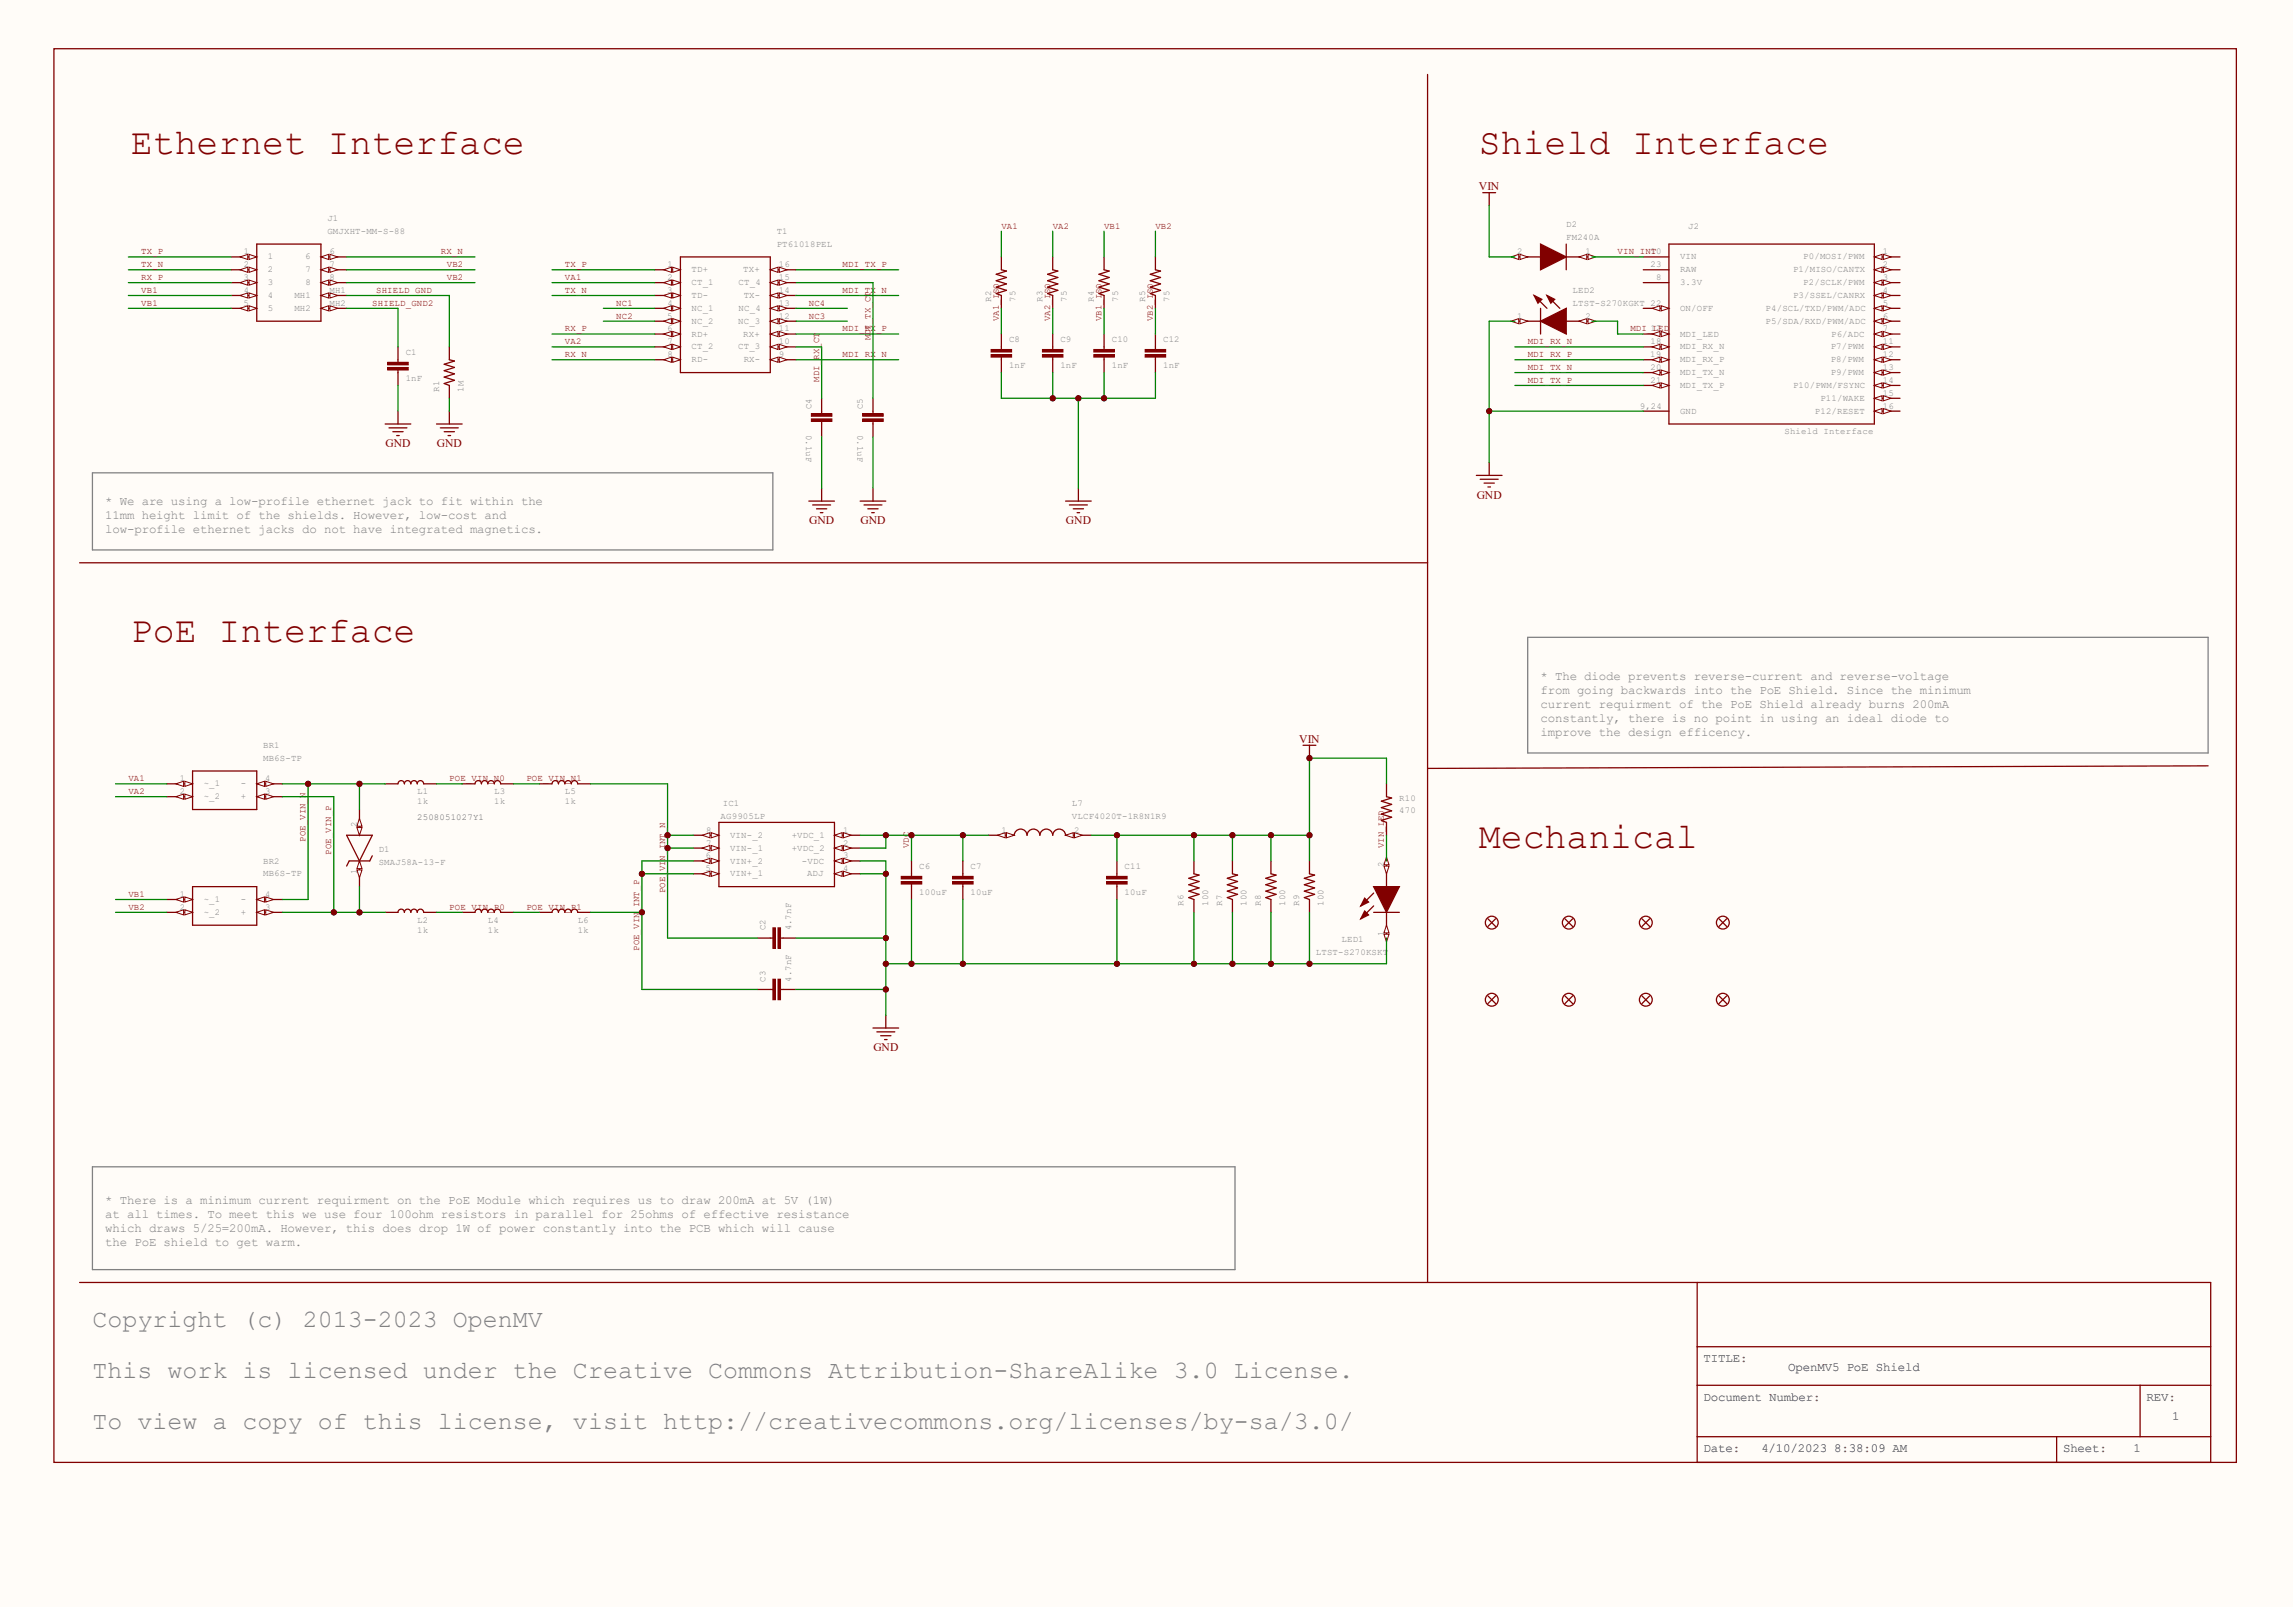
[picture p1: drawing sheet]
<svg xmlns="http://www.w3.org/2000/svg" width="453mm" height="317mm" viewBox="0 0 453 317" stroke-linecap="round" stroke-linejoin="round" font-family="sans-serif">
<defs><g id="words">
<g font-size="7.2" fill="#810000">
<text x="25.9" y="30.3">Ethernet Interface</text>
<text x="292.1" y="30.3">Shield Interface</text>
<text x="25.9" y="126.8">PoE Interface</text>
<text x="292.1" y="167.4">Mechanical</text>
</g>
<g font-size="4.9" fill="#818181">
<text x="18.3" y="261.9">Copyright (c) 2013-2023 OpenMV</text>
<text x="18.3" y="272.1">This work is licensed under the Creative Commons Attribution-ShareAlike 3.0 License.</text>
<text x="18.3" y="282.2">To view a copy of this license, visit http://creativecommons.org/licenses/by-sa/3.0/</text>
</g>
<g font-size="2.5" fill="#818181">
<text x="20.8" y="99.7">* We are using a low-profile ethernet jack to fit within the</text>
<text x="20.8" y="102.5">11mm height limit of the shields. However, low-cost and</text>
<text x="20.8" y="105.3">low-profile ethernet jacks do not have integrated magnetics.</text>
<text x="304.3" y="134.2">* The diode prevents reverse-current and reverse-voltage</text>
<text x="304.3" y="137">from going backwards into the PoE Shield. Since the minimum</text>
<text x="304.3" y="139.8">current requirment of the PoE Shield already burns 200mA</text>
<text x="304.3" y="142.6">constantly, there is no point in using an ideal diode to</text>
<text x="304.3" y="145.4">improve the design efficency.</text>
<text x="20.8" y="237.7">* There is a minimum current requirment on the PoE Module which requires us to draw 200mA at 5V (1W)</text>
<text x="20.8" y="240.5">at all times. To meet this we use four 100ohm resistors in parallel for 25ohms of effective resistance</text>
<text x="20.8" y="243.3">which draws 5/25=200mA. However, this does drop 1W of power constantly into the PCB which will cause</text>
<text x="20.8" y="246.1">the PoE shield to get warm.</text>
</g>
<g font-size="2.5" fill="#000081">
<text x="336.5" y="269">TITLE:</text>
<text x="353.2" y="270.7">OpenMV5 PoE Shield</text>
<text x="336.5" y="276.6">Document Number:</text>
<text x="424" y="276.6">REV:</text>
<text x="429.1" y="280.4">1</text>
<text x="336.5" y="286.7">Date:</text>
<text x="347.9" y="286.7">4/10/2023</text>
<text x="362.3" y="286.7">8:38:09 AM</text>
<text x="407.5" y="286.7">Sheet:</text>
<text x="421.5" y="286.7">1</text>
</g>
<g font-size="2.3" fill="#810000">
<text x="292.1" y="37.5">VIN</text>
<text x="76.2" y="88.3">GND</text>
<text x="86.3" y="88.3">GND</text>
<text x="291.7" y="98.4">GND</text>
<text x="159.8" y="103.5">GND</text>
<text x="170" y="103.5">GND</text>
<text x="210.6" y="103.5">GND</text>
<text x="256.6" y="146.6">VIN</text>
<text x="172.5" y="207.5">GND</text>
</g>
<g font-size="1.8" fill="#818181">
<text x="64.7" y="43.6">J1</text>
<text x="64.7" y="46.2">GMJXHT-MM-S-88</text>
<text x="153.4" y="46.2">T1</text>
<text x="309.4" y="44.9">D2</text>
<text x="309.4" y="47.4">FM240A</text>
<text x="333.5" y="45.1">J2</text>
<text x="48.2" y="50.2">1</text>
<text x="48.2" y="52.8">2</text>
<text x="52.9" y="51.2">1</text>
<text x="52.9" y="53.8">2</text>
<text x="60.3" y="51.2">6</text>
<text x="60.4" y="53.8">7</text>
<text x="65.1" y="50.2">6</text>
<text x="65.1" y="52.8">7</text>
<text x="131.9" y="52.8">1</text>
<text x="136.6" y="53.8">TD+</text>
<text x="146.8" y="53.8">TX+</text>
<text x="153.4" y="48.7">PT61018PEL</text>
<text x="153.8" y="52.8">16</text>
<text x="299.6" y="50.2">2</text>
<text x="313.2" y="50.2">1</text>
<text x="326" y="52.8">23</text>
<text x="331.9" y="51.2">VIN</text>
<text x="331.9" y="53.8">RAW</text>
<text x="354.2" y="53.8">P1/MISO/CANTX</text>
<text x="356.2" y="51.2">P0/MOSI/PWM</text>
<text x="371.9" y="52.8">2</text>
<text x="371.9" y="50.2">1</text>
<text x="48.1" y="55.3">3</text>
<text x="48.2" y="57.8">4</text>
<text x="52.9" y="56.3">3</text>
<text x="52.9" y="58.9">4</text>
<text x="58.2" y="58.9">MH1</text>
<text x="60.4" y="56.3">8</text>
<text x="65.1" y="55.3">8</text>
<text x="65.1" y="57.8">MH1</text>
<text x="131.8" y="57.8">3</text>
<text x="131.9" y="55.3">2</text>
<text x="136.6" y="56.3">CT_1</text>
<text x="136.6" y="58.9">TD-</text>
<text x="145.9" y="56.3">CT_4</text>
<text x="146.9" y="58.9">TX-</text>
<text x="153.8" y="55.3">15</text>
<text x="153.8" y="57.8">14</text>
<text x="195.8" y="59.6" transform="rotate(-90 195.8 59.6)">R2</text>
<text x="200.6" y="59.6" transform="rotate(-90 200.6 59.6)">75</text>
<text x="205.9" y="59.6" transform="rotate(-90 205.9 59.6)">R3</text>
<text x="210.7" y="59.6" transform="rotate(-90 210.7 59.6)">75</text>
<text x="216.1" y="59.6" transform="rotate(-90 216.1 59.6)">R4</text>
<text x="220.9" y="59.6" transform="rotate(-90 220.9 59.6)">75</text>
<text x="226.2" y="59.6" transform="rotate(-90 226.2 59.6)">R5</text>
<text x="231" y="59.6" transform="rotate(-90 231 59.6)">75</text>
<text x="310.6" y="57.8">LED2</text>
<text x="327.1" y="55.3">8</text>
<text x="331.9" y="56.3">3.3V</text>
<text x="354.2" y="58.9">P3/SSEL/CANRX</text>
<text x="356.2" y="56.3">P2/SCLK/PWM</text>
<text x="371.9" y="55.3">3</text>
<text x="371.9" y="57.8">4</text>
<text x="48.1" y="60.4">5</text>
<text x="52.9" y="61.4">5</text>
<text x="58.2" y="61.4">MH2</text>
<text x="65.1" y="60.4">MH2</text>
<text x="131.8" y="62.9">5</text>
<text x="131.8" y="65.4">6</text>
<text x="131.9" y="60.4">4</text>
<text x="136.6" y="61.4">NC_1</text>
<text x="136.6" y="63.9">NC_2</text>
<text x="145.8" y="63.9">NC_3</text>
<text x="145.9" y="61.4">NC_4</text>
<text x="153.8" y="60.4">13</text>
<text x="153.8" y="62.9">12</text>
<text x="153.8" y="65.4">11</text>
<text x="299.6" y="62.9">1</text>
<text x="310.6" y="60.4">LTST-S270KGKT 22</text>
<text x="313.2" y="62.9">2</text>
<text x="331.9" y="61.4">ON/OFF</text>
<text x="348.8" y="63.9">P5/SDA/RXD/PWM/ADC</text>
<text x="348.8" y="61.4">P4/SCL/TXD/PWM/ADC</text>
<text x="371.9" y="62.9">6</text>
<text x="371.9" y="65.4">7</text>
<text x="371.9" y="60.4">5</text>
<text x="80.1" y="70.1">C1</text>
<text x="131.9" y="68">7</text>
<text x="131.9" y="70.5">8</text>
<text x="136.6" y="66.5">RD+</text>
<text x="136.6" y="69">CT_2</text>
<text x="136.6" y="71.5">RD-</text>
<text x="145.8" y="69">CT_3</text>
<text x="146.8" y="66.5">RX+</text>
<text x="146.9" y="71.5">RX-</text>
<text x="153.8" y="68">10</text>
<text x="153.8" y="70.5">9</text>
<text x="199.3" y="67.6">C8</text>
<text x="209.5" y="67.6">C9</text>
<text x="219.6" y="67.6">C10</text>
<text x="229.7" y="67.6">C12</text>
<text x="325.9" y="70.5">19</text>
<text x="326" y="68">18</text>
<text x="331.9" y="69">MDI_RX_N</text>
<text x="331.9" y="71.5">MDI_RX_P</text>
<text x="331.9" y="66.5">MDI_LED</text>
<text x="361.6" y="71.5">P8/PWM</text>
<text x="361.6" y="69">P7/PWM</text>
<text x="361.7" y="66.5">P6/ADC</text>
<text x="371.9" y="70.5">12</text>
<text x="371.9" y="68">11</text>
<text x="80.1" y="75.2">1nF</text>
<text x="86.7" y="77.4" transform="rotate(-90 86.7 77.4)">R1</text>
<text x="91.5" y="77.4" transform="rotate(-90 91.5 77.4)">1M</text>
<text x="199.3" y="72.6">1nF</text>
<text x="209.5" y="72.6">1nF</text>
<text x="219.6" y="72.6">1nF</text>
<text x="229.7" y="72.6">1nF</text>
<text x="326" y="75.6">21</text>
<text x="326" y="73.1">20</text>
<text x="331.9" y="76.6">MDI_TX_P</text>
<text x="331.9" y="74.1">MDI_TX_N</text>
<text x="354.2" y="76.6">P10/PWM/FSYNC</text>
<text x="361.6" y="74.1">P9/PWM</text>
<text x="371.9" y="73.1">13</text>
<text x="371.9" y="75.6">14</text>
<text x="160.3" y="80.8" transform="rotate(-90 160.3 80.8)">C4</text>
<text x="170.4" y="80.8" transform="rotate(-90 170.4 80.8)">C5</text>
<text x="323.9" y="80.7">9,24</text>
<text x="331.9" y="81.7">GND</text>
<text x="358.5" y="81.7">P12/RESET</text>
<text x="359.6" y="79.2">P11/WAKE</text>
<text x="371.9" y="78.1">15</text>
<text x="371.9" y="80.7">16</text>
<text x="159.2" y="85.9" transform="rotate(90 159.2 85.9)">0.1uF</text>
<text x="169.4" y="85.9" transform="rotate(90 169.4 85.9)">0.1uF</text>
<text x="352.5" y="85.7">Shield Interface</text>
<text x="52" y="147.7">BR1</text>
<text x="35.5" y="154.3">1</text>
<text x="40.2" y="155.3">~_1</text>
<text x="47.6" y="155.3">-</text>
<text x="52" y="150.2">MB6S-TP</text>
<text x="52.4" y="154.3">4</text>
<text x="35.5" y="156.8">2</text>
<text x="40.2" y="157.8">~_2</text>
<text x="47.6" y="157.8">+</text>
<text x="52.4" y="156.8">3</text>
<text x="82.4" y="156.8">L1</text>
<text x="82.4" y="158.8">1k</text>
<text x="97.6" y="156.8">L3</text>
<text x="97.6" y="158.8">1k</text>
<text x="111.6" y="156.8">L5</text>
<text x="111.6" y="158.8">1k</text>
<text x="142.3" y="161.6">AG9905LP</text>
<text x="142.8" y="159.1">IC1</text>
<text x="211.7" y="159.1">L7</text>
<text x="211.7" y="161.6">VLCF4020T-1R8N1R9</text>
<text x="276.4" y="158.1">R10</text>
<text x="276.4" y="160.6">470</text>
<text x="70.5" y="163.2" transform="rotate(-90 70.5 163.2)">2</text>
<text x="139.5" y="166.9">7</text>
<text x="139.5" y="164.4">8</text>
<text x="144.2" y="168">VIN-_1</text>
<text x="144.2" y="165.4">VIN-_2</text>
<text x="156.4" y="165.4">+VDC_1</text>
<text x="156.4" y="168">+VDC_2</text>
<text x="166.5" y="164.4">1</text>
<text x="166.5" y="166.9">2</text>
<text x="197.8" y="164.4">1</text>
<text x="212.2" y="164.4">2</text>
<text x="52" y="170.5">BR2</text>
<text x="52" y="173">MB6S-TP</text>
<text x="70.5" y="172.5" transform="rotate(-90 70.5 172.5)">1</text>
<text x="74.8" y="168.2">D1</text>
<text x="74.8" y="170.8">SMAJ58A-13-F</text>
<text x="139.4" y="172">5</text>
<text x="139.4" y="169.5">6</text>
<text x="144.2" y="173">VIN+_1</text>
<text x="144.2" y="170.5">VIN+_2</text>
<text x="158.4" y="170.5">-VDC</text>
<text x="159.4" y="173">ADJ</text>
<text x="166.5" y="169.5">3</text>
<text x="166.5" y="172">4</text>
<text x="181.6" y="171.6">C6</text>
<text x="191.7" y="171.6">C7</text>
<text x="222.1" y="171.6">C11</text>
<text x="273.4" y="171.3" transform="rotate(-90 273.4 171.3)">2</text>
<text x="35.5" y="177.1">1</text>
<text x="35.5" y="179.6">2</text>
<text x="40.2" y="178.1">~_1</text>
<text x="47.6" y="178.1">-</text>
<text x="52.4" y="177.1">4</text>
<text x="52.4" y="179.6">3</text>
<text x="181.6" y="176.7">100uF</text>
<text x="191.7" y="176.7">10uF</text>
<text x="222.1" y="176.7">10uF</text>
<text x="233.8" y="178.9" transform="rotate(-90 233.8 178.9)">R6</text>
<text x="238.6" y="178.9" transform="rotate(-90 238.6 178.9)">100</text>
<text x="241.4" y="178.9" transform="rotate(-90 241.4 178.9)">R7</text>
<text x="246.2" y="178.9" transform="rotate(-90 246.2 178.9)">100</text>
<text x="249" y="178.9" transform="rotate(-90 249 178.9)">R8</text>
<text x="253.8" y="178.9" transform="rotate(-90 253.8 178.9)">100</text>
<text x="256.6" y="178.9" transform="rotate(-90 256.6 178.9)">R9</text>
<text x="261.4" y="178.9" transform="rotate(-90 261.4 178.9)">100</text>
<text x="40.2" y="180.7">~_2</text>
<text x="47.6" y="180.7">+</text>
<text x="82.4" y="182.2">L2</text>
<text x="82.4" y="184.2">1k</text>
<text x="96.4" y="182.2">L4</text>
<text x="96.4" y="184.2">1k</text>
<text x="114.1" y="182.2">L6</text>
<text x="114.1" y="184.2">1k</text>
<text x="151.2" y="183.7" transform="rotate(-90 151.2 183.7)">C2</text>
<text x="156.3" y="183.7" transform="rotate(-90 156.3 183.7)">4.7nF</text>
<text x="265" y="186">LED1</text>
<text x="273.4" y="184.8" transform="rotate(-90 273.4 184.8)">1</text>
<text x="259.9" y="188.5">LTST-S270KSKT</text>
<text x="151.2" y="193.8" transform="rotate(-90 151.2 193.8)">C3</text>
<text x="156.3" y="193.8" transform="rotate(-90 156.3 193.8)">4.7nF</text>
</g>
<g font-size="1.8" fill="#810000">
<text x="197.8" y="45.1">VA1</text>
<text x="207.9" y="45.1">VA2</text>
<text x="218.1" y="45.1">VB1</text>
<text x="228.2" y="45.1">VB2</text>
<text x="27.9" y="50.2">TX_P</text>
<text x="27.9" y="52.8">TX_N</text>
<text x="87.1" y="50.2">RX_N</text>
<text x="88.2" y="52.8">VB2</text>
<text x="111.6" y="52.8">TX_P</text>
<text x="166.4" y="52.8">MDI_TX_P</text>
<text x="319.5" y="50.2">VIN_IN10</text>
<text x="326.1" y="50.2">T</text>
<text x="27.9" y="55.3">RX_P</text>
<text x="27.9" y="57.8">VB1</text>
<text x="74.3" y="57.8">SHIELD_GND</text>
<text x="88.2" y="55.3">VB2</text>
<text x="111.6" y="55.3">VA1</text>
<text x="111.6" y="57.8">TX_N</text>
<text x="166.4" y="57.8">MDI_TX_N</text>
<text x="27.9" y="60.4">VB1</text>
<text x="73.5" y="60.4">SHIELD_GND2</text>
<text x="111.6" y="65.4">RX_P</text>
<text x="121.7" y="60.4">NC1</text>
<text x="121.7" y="62.9">NC2</text>
<text x="159.8" y="60.4">NC4</text>
<text x="159.8" y="62.9">NC3</text>
<text x="166.4" y="65.4">MDI_RX_P</text>
<text x="197.3" y="63.4" transform="rotate(-90 197.3 63.4)">VA1_ISO</text>
<text x="207.4" y="63.4" transform="rotate(-90 207.4 63.4)">VA2_ISO</text>
<text x="217.6" y="63.4" transform="rotate(-90 217.6 63.4)">VB1_ISO</text>
<text x="227.7" y="63.4" transform="rotate(-90 227.7 63.4)">VB2_ISO</text>
<text x="322" y="65.4">MDI_1L7ED</text>
<text x="111.6" y="70.5">RX_N</text>
<text x="111.6" y="68">VA2</text>
<text x="166.4" y="70.5">MDI_RX_N</text>
<text x="171.9" y="67.2" transform="rotate(-90 171.9 67.2)">MDI_TX_CT</text>
<text x="301.8" y="68">MDI_RX_N</text>
<text x="301.8" y="70.5">MDI_RX_P</text>
<text x="161.8" y="75.3" transform="rotate(-90 161.8 75.3)">MDI_RX_CT</text>
<text x="301.8" y="73.1">MDI_TX_N</text>
<text x="301.8" y="75.6">MDI_TX_P</text>
<text x="25.4" y="154.3">VA1</text>
<text x="88.8" y="154.3">POE_VIN_N0</text>
<text x="104" y="154.3">POE_VIN_N1</text>
<text x="25.4" y="156.8">VA2</text>
<text x="60.4" y="166.2" transform="rotate(-90 60.4 166.2)">POE_VIN_N</text>
<text x="179.5" y="167.5" transform="rotate(-90 179.5 167.5)">VDC</text>
<text x="273.4" y="167.5" transform="rotate(-90 273.4 167.5)">VIN_LED</text>
<text x="65.4" y="168.7" transform="rotate(-90 65.4 168.7)">POE_VIN_P</text>
<text x="131.4" y="172" transform="rotate(-90 131.4 172)">VI</text>
<text x="131.4" y="169.9" transform="rotate(-90 131.4 169.9)">N_INT_N</text>
<text x="25.4" y="177.1">VB1</text>
<text x="25.4" y="179.6">VB2</text>
<text x="88.8" y="179.6">POE_VIN_P0</text>
<text x="104" y="179.6">POE_VIN_P1</text>
<text x="131.4" y="176.3" transform="rotate(-90 131.4 176.3)">POE_</text>
<text x="126.3" y="187.8" transform="rotate(-90 126.3 187.8)">POE_VIN_INT_P</text>
</g>
<text font-size="1.8" fill="#666" x="82.4" y="161.9">2508051027Y1</text>
</g></defs>
<g fill="#fffcf8">
<path d="M0 0h452.9v317.2h-452.9z" fill-rule="evenodd"/>
<path d="M0 0h452.9v317.2h-452.9z" fill-rule="evenodd"/>
</g>
<circle cx="60.9" cy="154.8" r=".51" fill="#000081"/>
<circle cx="60.9" cy="154.8" r=".51" fill="none" stroke="#000081" stroke-width=".2"/>
<circle cx="65.9" cy="180.1" r=".51" fill="#000081"/>
<circle cx="65.9" cy="180.1" r=".51" fill="none" stroke="#000081" stroke-width=".2"/>
<circle cx="71" cy="180.1" r=".51" fill="#000081"/>
<circle cx="71" cy="180.1" r=".51" fill="none" stroke="#000081" stroke-width=".2"/>
<circle cx="71" cy="154.8" r=".51" fill="#000081"/>
<circle cx="71" cy="154.8" r=".51" fill="none" stroke="#000081" stroke-width=".2"/>
<circle cx="126.8" cy="180.1" r=".51" fill="#000081"/>
<circle cx="126.8" cy="180.1" r=".51" fill="none" stroke="#000081" stroke-width=".2"/>
<circle cx="126.8" cy="172.5" r=".51" fill="#000081"/>
<circle cx="126.8" cy="172.5" r=".51" fill="none" stroke="#000081" stroke-width=".2"/>
<circle cx="131.9" cy="167.5" r=".51" fill="#000081"/>
<circle cx="131.9" cy="167.5" r=".51" fill="none" stroke="#000081" stroke-width=".2"/>
<circle cx="131.9" cy="164.9" r=".51" fill="#000081"/>
<circle cx="131.9" cy="164.9" r=".51" fill="none" stroke="#000081" stroke-width=".2"/>
<circle cx="175" cy="195.4" r=".51" fill="#000081"/>
<circle cx="175" cy="195.4" r=".51" fill="none" stroke="#000081" stroke-width=".2"/>
<circle cx="175" cy="190.3" r=".51" fill="#000081"/>
<circle cx="175" cy="190.3" r=".51" fill="none" stroke="#000081" stroke-width=".2"/>
<circle cx="175" cy="185.2" r=".51" fill="#000081"/>
<circle cx="175" cy="185.2" r=".51" fill="none" stroke="#000081" stroke-width=".2"/>
<circle cx="175" cy="172.5" r=".51" fill="#000081"/>
<circle cx="175" cy="172.5" r=".51" fill="none" stroke="#000081" stroke-width=".2"/>
<circle cx="175" cy="164.9" r=".51" fill="#000081"/>
<circle cx="175" cy="164.9" r=".51" fill="none" stroke="#000081" stroke-width=".2"/>
<circle cx="180" cy="190.3" r=".51" fill="#000081"/>
<circle cx="180" cy="190.3" r=".51" fill="none" stroke="#000081" stroke-width=".2"/>
<circle cx="180" cy="164.9" r=".51" fill="#000081"/>
<circle cx="180" cy="164.9" r=".51" fill="none" stroke="#000081" stroke-width=".2"/>
<circle cx="190.2" cy="190.3" r=".51" fill="#000081"/>
<circle cx="190.2" cy="190.3" r=".51" fill="none" stroke="#000081" stroke-width=".2"/>
<circle cx="190.2" cy="164.9" r=".51" fill="#000081"/>
<circle cx="190.2" cy="164.9" r=".51" fill="none" stroke="#000081" stroke-width=".2"/>
<circle cx="207.9" cy="78.6" r=".51" fill="#000081"/>
<circle cx="207.9" cy="78.6" r=".51" fill="none" stroke="#000081" stroke-width=".2"/>
<circle cx="213" cy="78.6" r=".51" fill="#000081"/>
<circle cx="213" cy="78.6" r=".51" fill="none" stroke="#000081" stroke-width=".2"/>
<circle cx="218.1" cy="78.6" r=".51" fill="#000081"/>
<circle cx="218.1" cy="78.6" r=".51" fill="none" stroke="#000081" stroke-width=".2"/>
<circle cx="220.6" cy="190.3" r=".51" fill="#000081"/>
<circle cx="220.6" cy="190.3" r=".51" fill="none" stroke="#000081" stroke-width=".2"/>
<circle cx="220.6" cy="164.9" r=".51" fill="#000081"/>
<circle cx="220.6" cy="164.9" r=".51" fill="none" stroke="#000081" stroke-width=".2"/>
<circle cx="235.8" cy="190.3" r=".51" fill="#000081"/>
<circle cx="235.8" cy="190.3" r=".51" fill="none" stroke="#000081" stroke-width=".2"/>
<circle cx="235.8" cy="164.9" r=".51" fill="#000081"/>
<circle cx="235.8" cy="164.9" r=".51" fill="none" stroke="#000081" stroke-width=".2"/>
<circle cx="243.4" cy="190.3" r=".51" fill="#000081"/>
<circle cx="243.4" cy="190.3" r=".51" fill="none" stroke="#000081" stroke-width=".2"/>
<circle cx="243.4" cy="164.9" r=".51" fill="#000081"/>
<circle cx="243.4" cy="164.9" r=".51" fill="none" stroke="#000081" stroke-width=".2"/>
<circle cx="251" cy="190.3" r=".51" fill="#000081"/>
<circle cx="251" cy="190.3" r=".51" fill="none" stroke="#000081" stroke-width=".2"/>
<circle cx="251" cy="164.9" r=".51" fill="#000081"/>
<circle cx="251" cy="164.9" r=".51" fill="none" stroke="#000081" stroke-width=".2"/>
<circle cx="258.7" cy="190.3" r=".51" fill="#000081"/>
<circle cx="258.7" cy="190.3" r=".51" fill="none" stroke="#000081" stroke-width=".2"/>
<circle cx="258.7" cy="164.9" r=".51" fill="#000081"/>
<circle cx="258.7" cy="164.9" r=".51" fill="none" stroke="#000081" stroke-width=".2"/>
<circle cx="258.7" cy="149.7" r=".51" fill="#000081"/>
<circle cx="258.7" cy="149.7" r=".51" fill="none" stroke="#000081" stroke-width=".2"/>
<circle cx="294.2" cy="81.2" r=".51" fill="#000081"/>
<circle cx="294.2" cy="81.2" r=".51" fill="none" stroke="#000081" stroke-width=".2"/>
<g fill="none" stroke="#810000" stroke-width=".25">
<path d="M10.7 9.6h431v279.2h-431zM282 14.7v238.5M324.6 55.8h5.1M329.7 48.2h40.5v35.5h-40.5zM370.2 73.6h5.1M15.7 111.1h266.3M436.2 151.2l-154.2 .5M15.7 253.2h421v35.6h-101.5v-35.6M335.2 273.5h101.5M335.2 265.9h101.5M422.7 273.5v10.2M335.2 283.7h101.5"/>
<path d="M406.2 283.7v5.1"/>
</g>
<path d="M18.3 93.4h134.4v15.2h-134.4zM301.8 125.8h134.4v22.9h-134.4zM18.3 230.4h225.6v20.3h-225.6z" fill="none" stroke="#818181" stroke-width=".25"/>
<path d="M370.2 73.6l1.5-.5v1z" fill="#f8fcff"/>
<path d="M370.2 73.6l1.5-.5v1z" fill="none" stroke="#810000" stroke-width=".2"/>
<path d="M372 73.1l1.5 .5-1.5 .5z" fill="#f8fcff"/>
<path d="M372 73.1l1.5 .5-1.5 .5z" fill="none" stroke="#810000" stroke-width=".2"/>
<path d="M324.6 76.1h5.1" fill="none" stroke="#810000" stroke-width=".25"/>
<path d="M328.1 75.6l1.6 .5-1.6 .5z" fill="#f8fcff"/>
<path d="M328.1 75.6l1.6 .5-1.6 .5z" fill="none" stroke="#810000" stroke-width=".2"/>
<path d="M326.4 76.1l1.5-.5v1z" fill="#f8fcff"/>
<path d="M326.4 76.1l1.5-.5v1z" fill="none" stroke="#810000" stroke-width=".2"/>
<path d="M370.2 55.8h5.1M324.6 81.2h5.1" fill="none" stroke="#810000" stroke-width=".25"/>
<path d="M370.2 55.8l1.5-.5v1z" fill="#f8fcff"/>
<path d="M370.2 55.8l1.5-.5v1z" fill="none" stroke="#810000" stroke-width=".2"/>
<path d="M372 55.3l1.5 .5-1.5 .5z" fill="#f8fcff"/>
<path d="M372 55.3l1.5 .5-1.5 .5z" fill="none" stroke="#810000" stroke-width=".2"/>
<path d="M370.2 58.3h5.1" fill="none" stroke="#810000" stroke-width=".25"/>
<path d="M370.2 58.3l1.5-.5v1.1z" fill="#f8fcff"/>
<path d="M370.2 58.3l1.5-.5v1.1z" fill="none" stroke="#810000" stroke-width=".2"/>
<path d="M372 57.8l1.5 .5-1.5 .6z" fill="#f8fcff"/>
<path d="M372 57.8l1.5 .5-1.5 .6z" fill="none" stroke="#810000" stroke-width=".2"/>
<path d="M370.2 63.4h5.1" fill="none" stroke="#810000" stroke-width=".25"/>
<path d="M370.2 63.4l1.5-.5v1z" fill="#f8fcff"/>
<path d="M370.2 63.4l1.5-.5v1z" fill="none" stroke="#810000" stroke-width=".2"/>
<path d="M372 62.9l1.5 .5-1.5 .5z" fill="#f8fcff"/>
<path d="M372 62.9l1.5 .5-1.5 .5z" fill="none" stroke="#810000" stroke-width=".2"/>
<path d="M370.2 66h5.1" fill="none" stroke="#810000" stroke-width=".25"/>
<path d="M370.2 66l1.5-.6v1.1z" fill="#f8fcff"/>
<path d="M370.2 66l1.5-.6v1.1z" fill="none" stroke="#810000" stroke-width=".2"/>
<path d="M372 65.4l1.5 .6-1.5 .5z" fill="#f8fcff"/>
<path d="M372 65.4l1.5 .6-1.5 .5z" fill="none" stroke="#810000" stroke-width=".2"/>
<path d="M324.6 73.6h5.1" fill="none" stroke="#810000" stroke-width=".25"/>
<path d="M328.1 73.1l1.6 .5-1.6 .5z" fill="#f8fcff"/>
<path d="M328.1 73.1l1.6 .5-1.6 .5z" fill="none" stroke="#810000" stroke-width=".2"/>
<path d="M326.4 73.6l1.5-.5v1z" fill="#f8fcff"/>
<path d="M326.4 73.6l1.5-.5v1z" fill="none" stroke="#810000" stroke-width=".2"/>
<path d="M370.2 71h5.1" fill="none" stroke="#810000" stroke-width=".25"/>
<path d="M370.2 71l1.5-.5v1z" fill="#f8fcff"/>
<path d="M370.2 71l1.5-.5v1z" fill="none" stroke="#810000" stroke-width=".2"/>
<path d="M372 70.5l1.5 .5-1.5 .5z" fill="#f8fcff"/>
<path d="M372 70.5l1.5 .5-1.5 .5z" fill="none" stroke="#810000" stroke-width=".2"/>
<path d="M370.2 53.3h5.1" fill="none" stroke="#810000" stroke-width=".25"/>
<path d="M370.2 53.3l1.5-.5v1z" fill="#f8fcff"/>
<path d="M370.2 53.3l1.5-.5v1z" fill="none" stroke="#810000" stroke-width=".2"/>
<path d="M372 52.8l1.5 .5-1.5 .5z" fill="#f8fcff"/>
<path d="M372 52.8l1.5 .5-1.5 .5z" fill="none" stroke="#810000" stroke-width=".2"/>
<path d="M370.2 50.7h5.1" fill="none" stroke="#810000" stroke-width=".25"/>
<path d="M370.2 50.7l1.5-.5v1z" fill="#f8fcff"/>
<path d="M370.2 50.7l1.5-.5v1z" fill="none" stroke="#810000" stroke-width=".2"/>
<path d="M372 50.2l1.5 .5-1.5 .5z" fill="#f8fcff"/>
<path d="M372 50.2l1.5 .5-1.5 .5z" fill="none" stroke="#810000" stroke-width=".2"/>
<path d="M324.6 68.5h5.1" fill="none" stroke="#810000" stroke-width=".25"/>
<path d="M328.1 68l1.6 .5-1.6 .5z" fill="#f8fcff"/>
<path d="M328.1 68l1.6 .5-1.6 .5z" fill="none" stroke="#810000" stroke-width=".2"/>
<path d="M326.4 68.5l1.5-.5v1z" fill="#f8fcff"/>
<path d="M326.4 68.5l1.5-.5v1z" fill="none" stroke="#810000" stroke-width=".2"/>
<path d="M324.6 71h5.1" fill="none" stroke="#810000" stroke-width=".25"/>
<path d="M328.1 70.5l1.6 .5-1.6 .5z" fill="#f8fcff"/>
<path d="M328.1 70.5l1.6 .5-1.6 .5z" fill="none" stroke="#810000" stroke-width=".2"/>
<path d="M326.4 71l1.5-.5v1z" fill="#f8fcff"/>
<path d="M326.4 71l1.5-.5v1z" fill="none" stroke="#810000" stroke-width=".2"/>
<path d="M370.2 68.5h5.1" fill="none" stroke="#810000" stroke-width=".25"/>
<path d="M370.2 68.5l1.5-.5v1z" fill="#f8fcff"/>
<path d="M370.2 68.5l1.5-.5v1z" fill="none" stroke="#810000" stroke-width=".2"/>
<path d="M372 68l1.5 .5-1.5 .5z" fill="#f8fcff"/>
<path d="M372 68l1.5 .5-1.5 .5z" fill="none" stroke="#810000" stroke-width=".2"/>
<path d="M324.6 50.7h5.1M370.2 60.9h5.1" fill="none" stroke="#810000" stroke-width=".25"/>
<path d="M370.2 60.9l1.5-.5v1z" fill="#f8fcff"/>
<path d="M370.2 60.9l1.5-.5v1z" fill="none" stroke="#810000" stroke-width=".2"/>
<path d="M372 60.4l1.5 .5-1.5 .5z" fill="#f8fcff"/>
<path d="M372 60.4l1.5 .5-1.5 .5z" fill="none" stroke="#810000" stroke-width=".2"/>
<path d="M370.2 76.1h5.1" fill="none" stroke="#810000" stroke-width=".25"/>
<path d="M370.2 76.1l1.5-.5v1z" fill="#f8fcff"/>
<path d="M370.2 76.1l1.5-.5v1z" fill="none" stroke="#810000" stroke-width=".2"/>
<path d="M372 75.6l1.5 .5-1.5 .5z" fill="#f8fcff"/>
<path d="M372 75.6l1.5 .5-1.5 .5z" fill="none" stroke="#810000" stroke-width=".2"/>
<path d="M370.2 78.6h5.1" fill="none" stroke="#810000" stroke-width=".25"/>
<path d="M370.2 78.6l1.5-.5v1.1z" fill="#f8fcff"/>
<path d="M370.2 78.6l1.5-.5v1.1z" fill="none" stroke="#810000" stroke-width=".2"/>
<path d="M372 78.1l1.5 .5-1.5 .6z" fill="#f8fcff"/>
<path d="M372 78.1l1.5 .5-1.5 .6z" fill="none" stroke="#810000" stroke-width=".2"/>
<path d="M370.2 81.2h5.1" fill="none" stroke="#810000" stroke-width=".25"/>
<path d="M370.2 81.2l1.5-.5v1z" fill="#f8fcff"/>
<path d="M370.2 81.2l1.5-.5v1z" fill="none" stroke="#810000" stroke-width=".2"/>
<path d="M372 80.7l1.5 .5-1.5 .5z" fill="#f8fcff"/>
<path d="M372 80.7l1.5 .5-1.5 .5z" fill="none" stroke="#810000" stroke-width=".2"/>
<path d="M324.6 53.3h5.1M324.6 66h5.1" fill="none" stroke="#810000" stroke-width=".25"/>
<path d="M328.1 65.4l1.6 .6-1.6 .5z" fill="#f8fcff"/>
<path d="M328.1 65.4l1.6 .6-1.6 .5z" fill="none" stroke="#810000" stroke-width=".2"/>
<path d="M326.4 66l1.5-.6v1.1z" fill="#f8fcff"/>
<path d="M326.4 66l1.5-.6v1.1z" fill="none" stroke="#810000" stroke-width=".2"/>
<path d="M324.6 60.9h5.1" fill="none" stroke="#810000" stroke-width=".25"/>
<path d="M328.1 60.4l1.6 .5-1.6 .5z" fill="#f8fcff"/>
<path d="M328.1 60.4l1.6 .5-1.6 .5z" fill="none" stroke="#810000" stroke-width=".2"/>
<path d="M326.4 60.9l1.5-.5v1z" fill="#f8fcff"/>
<path d="M326.4 60.9l1.5-.5v1z" fill="none" stroke="#810000" stroke-width=".2"/>
<path d="M45.6 50.7h5.1M50.7 48.2h12.7v15.2h-12.7z" fill="none" stroke="#810000" stroke-width=".25"/>
<path d="M49.2 50.2l1.5 .5-1.5 .5z" fill="#f8fcff"/>
<path d="M49.2 50.2l1.5 .5-1.5 .5z" fill="none" stroke="#810000" stroke-width=".2"/>
<path d="M47.4 50.7l1.5-.5v1z" fill="#f8fcff"/>
<path d="M47.4 50.7l1.5-.5v1z" fill="none" stroke="#810000" stroke-width=".2"/>
<path d="M45.6 53.3h5.1" fill="none" stroke="#810000" stroke-width=".25"/>
<path d="M49.2 52.8l1.5 .5-1.5 .5z" fill="#f8fcff"/>
<path d="M49.2 52.8l1.5 .5-1.5 .5z" fill="none" stroke="#810000" stroke-width=".2"/>
<path d="M47.4 53.3l1.5-.5v1z" fill="#f8fcff"/>
<path d="M47.4 53.3l1.5-.5v1z" fill="none" stroke="#810000" stroke-width=".2"/>
<path d="M45.6 55.8h5.1" fill="none" stroke="#810000" stroke-width=".25"/>
<path d="M49.2 55.3l1.5 .5-1.5 .5z" fill="#f8fcff"/>
<path d="M49.2 55.3l1.5 .5-1.5 .5z" fill="none" stroke="#810000" stroke-width=".2"/>
<path d="M47.4 55.8l1.5-.5v1z" fill="#f8fcff"/>
<path d="M47.4 55.8l1.5-.5v1z" fill="none" stroke="#810000" stroke-width=".2"/>
<path d="M45.6 58.3h5.1" fill="none" stroke="#810000" stroke-width=".25"/>
<path d="M49.2 57.8l1.5 .5-1.5 .6z" fill="#f8fcff"/>
<path d="M49.2 57.8l1.5 .5-1.5 .6z" fill="none" stroke="#810000" stroke-width=".2"/>
<path d="M47.4 58.3l1.5-.5v1.1z" fill="#f8fcff"/>
<path d="M47.4 58.3l1.5-.5v1.1z" fill="none" stroke="#810000" stroke-width=".2"/>
<path d="M45.6 60.9h5.1" fill="none" stroke="#810000" stroke-width=".25"/>
<path d="M49.2 60.4l1.5 .5-1.5 .5z" fill="#f8fcff"/>
<path d="M49.2 60.4l1.5 .5-1.5 .5z" fill="none" stroke="#810000" stroke-width=".2"/>
<path d="M47.4 60.9l1.5-.5v1z" fill="#f8fcff"/>
<path d="M47.4 60.9l1.5-.5v1z" fill="none" stroke="#810000" stroke-width=".2"/>
<path d="M63.4 50.7h5.1" fill="none" stroke="#810000" stroke-width=".25"/>
<path d="M63.4 50.7l1.5-.5v1z" fill="#f8fcff"/>
<path d="M63.4 50.7l1.5-.5v1z" fill="none" stroke="#810000" stroke-width=".2"/>
<path d="M65.2 50.2l1.5 .5-1.5 .5z" fill="#f8fcff"/>
<path d="M65.2 50.2l1.5 .5-1.5 .5z" fill="none" stroke="#810000" stroke-width=".2"/>
<path d="M63.4 53.3h5.1" fill="none" stroke="#810000" stroke-width=".25"/>
<path d="M63.4 53.3l1.5-.5v1z" fill="#f8fcff"/>
<path d="M63.4 53.3l1.5-.5v1z" fill="none" stroke="#810000" stroke-width=".2"/>
<path d="M65.2 52.8l1.5 .5-1.5 .5z" fill="#f8fcff"/>
<path d="M65.2 52.8l1.5 .5-1.5 .5z" fill="none" stroke="#810000" stroke-width=".2"/>
<path d="M63.4 55.8h5.1" fill="none" stroke="#810000" stroke-width=".25"/>
<path d="M63.4 55.8l1.5-.5v1z" fill="#f8fcff"/>
<path d="M63.4 55.8l1.5-.5v1z" fill="none" stroke="#810000" stroke-width=".2"/>
<path d="M65.2 55.3l1.5 .5-1.5 .5z" fill="#f8fcff"/>
<path d="M65.2 55.3l1.5 .5-1.5 .5z" fill="none" stroke="#810000" stroke-width=".2"/>
<path d="M63.4 58.3h5.1" fill="none" stroke="#810000" stroke-width=".25"/>
<path d="M63.4 58.3l1.5-.5v1.1z" fill="#f8fcff"/>
<path d="M63.4 58.3l1.5-.5v1.1z" fill="none" stroke="#810000" stroke-width=".2"/>
<path d="M65.2 57.8l1.5 .5-1.5 .6z" fill="#f8fcff"/>
<path d="M65.2 57.8l1.5 .5-1.5 .6z" fill="none" stroke="#810000" stroke-width=".2"/>
<path d="M63.4 60.9h5.1" fill="none" stroke="#810000" stroke-width=".25"/>
<path d="M63.4 60.9l1.5-.5v1z" fill="#f8fcff"/>
<path d="M63.4 60.9l1.5-.5v1z" fill="none" stroke="#810000" stroke-width=".2"/>
<path d="M65.2 60.4l1.5 .5-1.5 .5z" fill="#f8fcff"/>
<path d="M65.2 60.4l1.5 .5-1.5 .5z" fill="none" stroke="#810000" stroke-width=".2"/>
<path d="M142 162.4h22.8v12.7h-22.8zM164.8 164.9h5.1" fill="none" stroke="#810000" stroke-width=".25"/>
<path d="M164.8 164.9l1.5-.5v1z" fill="#f8fcff"/>
<path d="M164.8 164.9l1.5-.5v1z" fill="none" stroke="#810000" stroke-width=".2"/>
<path d="M166.6 164.4l1.5 .5-1.5 .5z" fill="#f8fcff"/>
<path d="M166.6 164.4l1.5 .5-1.5 .5z" fill="none" stroke="#810000" stroke-width=".2"/>
<path d="M164.8 167.5h5.1" fill="none" stroke="#810000" stroke-width=".25"/>
<path d="M164.8 167.5l1.5-.6v1.1z" fill="#f8fcff"/>
<path d="M164.8 167.5l1.5-.6v1.1z" fill="none" stroke="#810000" stroke-width=".2"/>
<path d="M166.6 166.9l1.5 .6-1.5 .5z" fill="#f8fcff"/>
<path d="M166.6 166.9l1.5 .6-1.5 .5z" fill="none" stroke="#810000" stroke-width=".2"/>
<path d="M164.8 170h5.1" fill="none" stroke="#810000" stroke-width=".25"/>
<path d="M164.8 170l1.5-.5v1z" fill="#f8fcff"/>
<path d="M164.8 170l1.5-.5v1z" fill="none" stroke="#810000" stroke-width=".2"/>
<path d="M166.6 169.5l1.5 .5-1.5 .5z" fill="#f8fcff"/>
<path d="M166.6 169.5l1.5 .5-1.5 .5z" fill="none" stroke="#810000" stroke-width=".2"/>
<path d="M164.8 172.5h5.1" fill="none" stroke="#810000" stroke-width=".25"/>
<path d="M164.8 172.5l1.5-.5v1z" fill="#f8fcff"/>
<path d="M164.8 172.5l1.5-.5v1z" fill="none" stroke="#810000" stroke-width=".2"/>
<path d="M166.6 172l1.5 .5-1.5 .5z" fill="#f8fcff"/>
<path d="M166.6 172l1.5 .5-1.5 .5z" fill="none" stroke="#810000" stroke-width=".2"/>
<path d="M136.9 172.5h5.1" fill="none" stroke="#810000" stroke-width=".25"/>
<path d="M140.5 172l1.5 .5-1.5 .5z" fill="#f8fcff"/>
<path d="M140.5 172l1.5 .5-1.5 .5z" fill="none" stroke="#810000" stroke-width=".2"/>
<path d="M138.7 172.5l1.5-.5v1z" fill="#f8fcff"/>
<path d="M138.7 172.5l1.5-.5v1z" fill="none" stroke="#810000" stroke-width=".2"/>
<path d="M136.9 170h5.1" fill="none" stroke="#810000" stroke-width=".25"/>
<path d="M140.5 169.5l1.5 .5-1.5 .5z" fill="#f8fcff"/>
<path d="M140.5 169.5l1.5 .5-1.5 .5z" fill="none" stroke="#810000" stroke-width=".2"/>
<path d="M138.7 170l1.5-.5v1z" fill="#f8fcff"/>
<path d="M138.7 170l1.5-.5v1z" fill="none" stroke="#810000" stroke-width=".2"/>
<path d="M136.9 167.5h5.1" fill="none" stroke="#810000" stroke-width=".25"/>
<path d="M140.5 166.9l1.5 .6-1.5 .5z" fill="#f8fcff"/>
<path d="M140.5 166.9l1.5 .6-1.5 .5z" fill="none" stroke="#810000" stroke-width=".2"/>
<path d="M138.7 167.5l1.5-.6v1.1z" fill="#f8fcff"/>
<path d="M138.7 167.5l1.5-.6v1.1z" fill="none" stroke="#810000" stroke-width=".2"/>
<path d="M136.9 164.9h5.1" fill="none" stroke="#810000" stroke-width=".25"/>
<path d="M140.5 164.4l1.5 .5-1.5 .5z" fill="#f8fcff"/>
<path d="M140.5 164.4l1.5 .5-1.5 .5z" fill="none" stroke="#810000" stroke-width=".2"/>
<path d="M138.7 164.9l1.5-.5v1z" fill="#f8fcff"/>
<path d="M138.7 164.9l1.5-.5v1z" fill="none" stroke="#810000" stroke-width=".2"/>
<path d="M129.3 53.3h5.1M134.4 50.7h17.7v22.9h-17.7z" fill="none" stroke="#810000" stroke-width=".25"/>
<path d="M132.9 52.8l1.5 .5-1.5 .5z" fill="#f8fcff"/>
<path d="M132.9 52.8l1.5 .5-1.5 .5z" fill="none" stroke="#810000" stroke-width=".2"/>
<path d="M131.1 53.3l1.5-.5v1z" fill="#f8fcff"/>
<path d="M131.1 53.3l1.5-.5v1z" fill="none" stroke="#810000" stroke-width=".2"/>
<path d="M129.3 55.8h5.1" fill="none" stroke="#810000" stroke-width=".25"/>
<path d="M132.9 55.3l1.5 .5-1.5 .5z" fill="#f8fcff"/>
<path d="M132.9 55.3l1.5 .5-1.5 .5z" fill="none" stroke="#810000" stroke-width=".2"/>
<path d="M131.1 55.8l1.5-.5v1z" fill="#f8fcff"/>
<path d="M131.1 55.8l1.5-.5v1z" fill="none" stroke="#810000" stroke-width=".2"/>
<path d="M129.3 58.3h5.1" fill="none" stroke="#810000" stroke-width=".25"/>
<path d="M132.9 57.8l1.5 .5-1.5 .6z" fill="#f8fcff"/>
<path d="M132.9 57.8l1.5 .5-1.5 .6z" fill="none" stroke="#810000" stroke-width=".2"/>
<path d="M131.1 58.3l1.5-.5v1.1z" fill="#f8fcff"/>
<path d="M131.1 58.3l1.5-.5v1.1z" fill="none" stroke="#810000" stroke-width=".2"/>
<path d="M129.3 60.9h5.1" fill="none" stroke="#810000" stroke-width=".25"/>
<path d="M132.9 60.4l1.5 .5-1.5 .5z" fill="#f8fcff"/>
<path d="M132.9 60.4l1.5 .5-1.5 .5z" fill="none" stroke="#810000" stroke-width=".2"/>
<path d="M131.1 60.9l1.5-.5v1z" fill="#f8fcff"/>
<path d="M131.1 60.9l1.5-.5v1z" fill="none" stroke="#810000" stroke-width=".2"/>
<path d="M129.3 63.4h5.1" fill="none" stroke="#810000" stroke-width=".25"/>
<path d="M132.9 62.9l1.5 .5-1.5 .5z" fill="#f8fcff"/>
<path d="M132.9 62.9l1.5 .5-1.5 .5z" fill="none" stroke="#810000" stroke-width=".2"/>
<path d="M131.1 63.4l1.5-.5v1z" fill="#f8fcff"/>
<path d="M131.1 63.4l1.5-.5v1z" fill="none" stroke="#810000" stroke-width=".2"/>
<path d="M129.3 66h5.1" fill="none" stroke="#810000" stroke-width=".25"/>
<path d="M132.9 65.4l1.5 .6-1.5 .5z" fill="#f8fcff"/>
<path d="M132.9 65.4l1.5 .6-1.5 .5z" fill="none" stroke="#810000" stroke-width=".2"/>
<path d="M131.1 66l1.5-.6v1.1z" fill="#f8fcff"/>
<path d="M131.1 66l1.5-.6v1.1z" fill="none" stroke="#810000" stroke-width=".2"/>
<path d="M129.3 68.5h5.1" fill="none" stroke="#810000" stroke-width=".25"/>
<path d="M132.9 68l1.5 .5-1.5 .5z" fill="#f8fcff"/>
<path d="M132.9 68l1.5 .5-1.5 .5z" fill="none" stroke="#810000" stroke-width=".2"/>
<path d="M131.1 68.5l1.5-.5v1z" fill="#f8fcff"/>
<path d="M131.1 68.5l1.5-.5v1z" fill="none" stroke="#810000" stroke-width=".2"/>
<path d="M129.3 71h5.1" fill="none" stroke="#810000" stroke-width=".25"/>
<path d="M132.9 70.5l1.5 .5-1.5 .5z" fill="#f8fcff"/>
<path d="M132.9 70.5l1.5 .5-1.5 .5z" fill="none" stroke="#810000" stroke-width=".2"/>
<path d="M131.1 71l1.5-.5v1z" fill="#f8fcff"/>
<path d="M131.1 71l1.5-.5v1z" fill="none" stroke="#810000" stroke-width=".2"/>
<path d="M152.1 53.3h5.1" fill="none" stroke="#810000" stroke-width=".25"/>
<path d="M152.1 53.3l1.6-.5v1z" fill="#f8fcff"/>
<path d="M152.1 53.3l1.6-.5v1z" fill="none" stroke="#810000" stroke-width=".2"/>
<path d="M153.9 52.8l1.5 .5-1.5 .5z" fill="#f8fcff"/>
<path d="M153.9 52.8l1.5 .5-1.5 .5z" fill="none" stroke="#810000" stroke-width=".2"/>
<path d="M152.1 55.8h5.1" fill="none" stroke="#810000" stroke-width=".25"/>
<path d="M152.1 55.8l1.6-.5v1z" fill="#f8fcff"/>
<path d="M152.1 55.8l1.6-.5v1z" fill="none" stroke="#810000" stroke-width=".2"/>
<path d="M153.9 55.3l1.5 .5-1.5 .5z" fill="#f8fcff"/>
<path d="M153.9 55.3l1.5 .5-1.5 .5z" fill="none" stroke="#810000" stroke-width=".2"/>
<path d="M152.1 58.3h5.1" fill="none" stroke="#810000" stroke-width=".25"/>
<path d="M152.1 58.3l1.6-.5v1.1z" fill="#f8fcff"/>
<path d="M152.1 58.3l1.6-.5v1.1z" fill="none" stroke="#810000" stroke-width=".2"/>
<path d="M153.9 57.8l1.5 .5-1.5 .6z" fill="#f8fcff"/>
<path d="M153.9 57.8l1.5 .5-1.5 .6z" fill="none" stroke="#810000" stroke-width=".2"/>
<path d="M152.1 60.9h5.1" fill="none" stroke="#810000" stroke-width=".25"/>
<path d="M152.1 60.9l1.6-.5v1z" fill="#f8fcff"/>
<path d="M152.1 60.9l1.6-.5v1z" fill="none" stroke="#810000" stroke-width=".2"/>
<path d="M153.9 60.4l1.5 .5-1.5 .5z" fill="#f8fcff"/>
<path d="M153.9 60.4l1.5 .5-1.5 .5z" fill="none" stroke="#810000" stroke-width=".2"/>
<path d="M152.1 63.4h5.1" fill="none" stroke="#810000" stroke-width=".25"/>
<path d="M152.1 63.4l1.6-.5v1z" fill="#f8fcff"/>
<path d="M152.1 63.4l1.6-.5v1z" fill="none" stroke="#810000" stroke-width=".2"/>
<path d="M153.9 62.9l1.5 .5-1.5 .5z" fill="#f8fcff"/>
<path d="M153.9 62.9l1.5 .5-1.5 .5z" fill="none" stroke="#810000" stroke-width=".2"/>
<path d="M152.1 66h5.1" fill="none" stroke="#810000" stroke-width=".25"/>
<path d="M152.1 66l1.6-.6v1.1z" fill="#f8fcff"/>
<path d="M152.1 66l1.6-.6v1.1z" fill="none" stroke="#810000" stroke-width=".2"/>
<path d="M153.9 65.4l1.5 .6-1.5 .5z" fill="#f8fcff"/>
<path d="M153.9 65.4l1.5 .6-1.5 .5z" fill="none" stroke="#810000" stroke-width=".2"/>
<path d="M152.1 68.5h5.1" fill="none" stroke="#810000" stroke-width=".25"/>
<path d="M152.1 68.5l1.6-.5v1z" fill="#f8fcff"/>
<path d="M152.1 68.5l1.6-.5v1z" fill="none" stroke="#810000" stroke-width=".2"/>
<path d="M153.9 68l1.5 .5-1.5 .5z" fill="#f8fcff"/>
<path d="M153.9 68l1.5 .5-1.5 .5z" fill="none" stroke="#810000" stroke-width=".2"/>
<path d="M152.1 71h5.1" fill="none" stroke="#810000" stroke-width=".25"/>
<path d="M152.1 71l1.6-.5v1z" fill="#f8fcff"/>
<path d="M152.1 71l1.6-.5v1z" fill="none" stroke="#810000" stroke-width=".2"/>
<path d="M153.9 70.5l1.5 .5-1.5 .5z" fill="#f8fcff"/>
<path d="M153.9 70.5l1.5 .5-1.5 .5z" fill="none" stroke="#810000" stroke-width=".2"/>
<path d="M172.4 81.2v.5M172.4 83.2v.5" fill="none" stroke="#810000" stroke-width=".25"/>
<path d="M170.4 82.7h4.1v.5h-4.1z" fill-rule="evenodd" fill="#810000"/>
<path d="M170.4 82.7h4.1v.5h-4.1z" fill="none" stroke="#810000" stroke-width=".2"/>
<path d="M170.4 81.7h4.1v.5h-4.1z" fill-rule="evenodd" fill="#810000"/>
<path d="M170.4 81.7h4.1v.5h-4.1z" fill="none" stroke="#810000" stroke-width=".2"/>
<path d="M172.4 78.6v2.6M162.3 81.2v.5M162.3 83.2v.5M172.4 83.7v2.6" fill="none" stroke="#810000" stroke-width=".25"/>
<path d="M160.3 82.7h4v.5h-4z" fill-rule="evenodd" fill="#810000"/>
<path d="M160.3 82.7h4v.5h-4z" fill="none" stroke="#810000" stroke-width=".2"/>
<path d="M160.3 81.7h4v.5h-4z" fill-rule="evenodd" fill="#810000"/>
<path d="M160.3 81.7h4v.5h-4z" fill="none" stroke="#810000" stroke-width=".2"/>
<path d="M162.3 78.6v2.6M162.3 83.7v2.6M33 154.8h5M38 152.2h12.7v7.6h-12.7z" fill="none" stroke="#810000" stroke-width=".25"/>
<path d="M36.5 154.3l1.5 .5-1.5 .5z" fill="#f8fcff"/>
<path d="M36.5 154.3l1.5 .5-1.5 .5z" fill="none" stroke="#810000" stroke-width=".2"/>
<path d="M34.7 154.8l1.6-.5v1z" fill="#f8fcff"/>
<path d="M34.7 154.8l1.6-.5v1z" fill="none" stroke="#810000" stroke-width=".2"/>
<path d="M33 157.3h5" fill="none" stroke="#810000" stroke-width=".25"/>
<path d="M36.5 156.8l1.5 .5-1.5 .5z" fill="#f8fcff"/>
<path d="M36.5 156.8l1.5 .5-1.5 .5z" fill="none" stroke="#810000" stroke-width=".2"/>
<path d="M34.7 157.3l1.6-.5v1z" fill="#f8fcff"/>
<path d="M34.7 157.3l1.6-.5v1z" fill="none" stroke="#810000" stroke-width=".2"/>
<path d="M50.7 154.8h5.1" fill="none" stroke="#810000" stroke-width=".25"/>
<path d="M50.7 154.8l1.5-.5v1z" fill="#f8fcff"/>
<path d="M50.7 154.8l1.5-.5v1z" fill="none" stroke="#810000" stroke-width=".2"/>
<path d="M52.5 154.3l1.5 .5-1.5 .5z" fill="#f8fcff"/>
<path d="M52.5 154.3l1.5 .5-1.5 .5z" fill="none" stroke="#810000" stroke-width=".2"/>
<path d="M50.7 157.3h5.1" fill="none" stroke="#810000" stroke-width=".25"/>
<path d="M50.7 157.3l1.5-.5v1z" fill="#f8fcff"/>
<path d="M50.7 157.3l1.5-.5v1z" fill="none" stroke="#810000" stroke-width=".2"/>
<path d="M52.5 156.8l1.5 .5-1.5 .5z" fill="#f8fcff"/>
<path d="M52.5 156.8l1.5 .5-1.5 .5z" fill="none" stroke="#810000" stroke-width=".2"/>
<path d="M33 177.6h5M38 175.1h12.7v7.6h-12.7z" fill="none" stroke="#810000" stroke-width=".25"/>
<path d="M36.5 177.1l1.5 .5-1.5 .5z" fill="#f8fcff"/>
<path d="M36.5 177.1l1.5 .5-1.5 .5z" fill="none" stroke="#810000" stroke-width=".2"/>
<path d="M34.7 177.6l1.6-.5v1z" fill="#f8fcff"/>
<path d="M34.7 177.6l1.6-.5v1z" fill="none" stroke="#810000" stroke-width=".2"/>
<path d="M33 180.1h5" fill="none" stroke="#810000" stroke-width=".25"/>
<path d="M36.5 179.6l1.5 .5-1.5 .6z" fill="#f8fcff"/>
<path d="M36.5 179.6l1.5 .5-1.5 .6z" fill="none" stroke="#810000" stroke-width=".2"/>
<path d="M34.7 180.1l1.6-.5v1.1z" fill="#f8fcff"/>
<path d="M34.7 180.1l1.6-.5v1.1z" fill="none" stroke="#810000" stroke-width=".2"/>
<path d="M50.7 177.6h5.1" fill="none" stroke="#810000" stroke-width=".25"/>
<path d="M50.7 177.6l1.5-.5v1z" fill="#f8fcff"/>
<path d="M50.7 177.6l1.5-.5v1z" fill="none" stroke="#810000" stroke-width=".2"/>
<path d="M52.5 177.1l1.5 .5-1.5 .5z" fill="#f8fcff"/>
<path d="M52.5 177.1l1.5 .5-1.5 .5z" fill="none" stroke="#810000" stroke-width=".2"/>
<path d="M50.7 180.1h5.1" fill="none" stroke="#810000" stroke-width=".25"/>
<path d="M50.7 180.1l1.5-.5v1.1z" fill="#f8fcff"/>
<path d="M50.7 180.1l1.5-.5v1.1z" fill="none" stroke="#810000" stroke-width=".2"/>
<path d="M52.5 179.6l1.5 .5-1.5 .6z" fill="#f8fcff"/>
<path d="M52.5 179.6l1.5 .5-1.5 .6z" fill="none" stroke="#810000" stroke-width=".2"/>
<path d="M180 172.5v.5M180 174.6v.5" fill="none" stroke="#810000" stroke-width=".25"/>
<path d="M178 174.1h4.1v.5h-4.1z" fill-rule="evenodd" fill="#810000"/>
<path d="M178 174.1h4.1v.5h-4.1z" fill="none" stroke="#810000" stroke-width=".2"/>
<path d="M178 173h4.1v.5h-4.1z" fill-rule="evenodd" fill="#810000"/>
<path d="M178 173h4.1v.5h-4.1z" fill="none" stroke="#810000" stroke-width=".2"/>
<path d="M180 170v2.5M180 175.1v2.5M195.3 164.9h5a1.27 1.27 0 0 1 1.3-1.2 1.27 1.27 0 0 1 1.3 1.2 1.27 1.27 0 0 1 1.2-1.2 1.27 1.27 0 0 1 1.3 1.2 1.27 1.27 0 0 1 1.3-1.2 1.27 1.27 0 0 1 1.2 1.2 1.27 1.27 0 0 1 1.3-1.2 1.27 1.27 0 0 1 1.3 1.2" fill="none" stroke="#810000" stroke-width=".25"/>
<path d="M198.8 164.4l1.5 .5-1.5 .5z" fill="#f8fcff"/>
<path d="M198.8 164.4l1.5 .5-1.5 .5z" fill="none" stroke="#810000" stroke-width=".2"/>
<path d="M197 164.9l1.6-.5v1z" fill="#f8fcff"/>
<path d="M197 164.9l1.6-.5v1z" fill="none" stroke="#810000" stroke-width=".2"/>
<path d="M210.5 164.9h5" fill="none" stroke="#810000" stroke-width=".25"/>
<path d="M210.5 164.9l1.5-.5v1z" fill="#f8fcff"/>
<path d="M210.5 164.9l1.5-.5v1z" fill="none" stroke="#810000" stroke-width=".2"/>
<path d="M212.2 164.4l1.6 .5-1.6 .5z" fill="#f8fcff"/>
<path d="M212.2 164.4l1.6 .5-1.6 .5z" fill="none" stroke="#810000" stroke-width=".2"/>
<path d="M190.2 172.5v.5M190.2 174.6v.5" fill="none" stroke="#810000" stroke-width=".25"/>
<path d="M188.2 174.1h4v.5h-4z" fill-rule="evenodd" fill="#810000"/>
<path d="M188.2 174.1h4v.5h-4z" fill="none" stroke="#810000" stroke-width=".2"/>
<path d="M188.2 173h4v.5h-4z" fill-rule="evenodd" fill="#810000"/>
<path d="M188.2 173h4v.5h-4z" fill="none" stroke="#810000" stroke-width=".2"/>
<path d="M190.2 170v2.5M190.2 175.1v2.5M220.6 172.5v.5M220.6 174.6v.5" fill="none" stroke="#810000" stroke-width=".25"/>
<path d="M218.6 174.1h4v.5h-4z" fill-rule="evenodd" fill="#810000"/>
<path d="M218.6 174.1h4v.5h-4z" fill="none" stroke="#810000" stroke-width=".2"/>
<path d="M218.6 173h4v.5h-4z" fill-rule="evenodd" fill="#810000"/>
<path d="M218.6 173h4v.5h-4z" fill="none" stroke="#810000" stroke-width=".2"/>
<path d="M301.8 50.7h2.5M309.4 48.2v5.1M309.4 50.7h2.5M220.6 170v2.5M220.6 175.1v2.5M235.8 170v2.5l1 .3-2 .6 2 .7-2 .6 2 .6-2 .7 2 .6-2 .6 1 .4v2.5M243.4 170v2.5l1.1 .3-2.1 .6 2.1 .7-2.1 .6 2.1 .6-2.1 .7 2.1 .6-2.1 .6 1 .4v2.5M251 170v2.5l1.1 .3-2.1 .6 2.1 .7-2.1 .6 2.1 .6-2.1 .7 2.1 .6-2.1 .6 1 .4v2.5M258.7 170v2.5l1 .3-2.1 .6 2.1 .7-2.1 .6 2.1 .6-2.1 .7 2.1 .6-2.1 .6 1.1 .4v2.5" fill="none" stroke="#810000" stroke-width=".25"/>
<path d="M304.3 48.2l5.1 2.5-5.1 2.6z" fill="#810000"/>
<path d="M304.3 48.2l5.1 2.5-5.1 2.6zM311.9 50.7h2.5" fill="none" stroke="#810000" stroke-width=".25"/>
<path d="M311.9 50.7l1.5-.5v1z" fill="#f8fcff"/>
<path d="M311.9 50.7l1.5-.5v1z" fill="none" stroke="#810000" stroke-width=".2"/>
<path d="M313.7 50.2l1.5 .5-1.5 .5z" fill="#f8fcff"/>
<path d="M313.7 50.2l1.5 .5-1.5 .5z" fill="none" stroke="#810000" stroke-width=".2"/>
<path d="M299.2 50.7h2.6" fill="none" stroke="#810000" stroke-width=".25"/>
<path d="M300.2 50.2l1.6 .5-1.6 .5z" fill="#f8fcff"/>
<path d="M300.2 50.2l1.6 .5-1.6 .5z" fill="none" stroke="#810000" stroke-width=".2"/>
<path d="M298.5 50.7l1.5-.5v1z" fill="#f8fcff"/>
<path d="M298.5 50.7l1.5-.5v1z" fill="none" stroke="#810000" stroke-width=".2"/>
<path d="M197.8 50.7v2.6l1 .2-2 .7 2 .6-2 .6 2 .7-2 .6 2 .6-2 .7 1 .3v2.6M207.9 50.7v2.6l1.1 .2-2.1 .7 2.1 .6-2.1 .6 2.1 .7-2.1 .6 2.1 .6-2.1 .7 1 .3v2.6M218.1 50.7v2.6l1 .2-2 .7 2 .6-2 .6 2 .7-2 .6 2 .6-2 .7 1 .3v2.6M228.2 50.7v2.6l1 .2-2 .7 2 .6-2 .6 2 .7-2 .6 2 .6-2 .7 1 .3v2.6M218.1 68.5v.5M218.1 70.5v.5" fill="none" stroke="#810000" stroke-width=".25"/>
<path d="M216.1 70h4v.5h-4z" fill-rule="evenodd" fill="#810000"/>
<path d="M216.1 70h4v.5h-4z" fill="none" stroke="#810000" stroke-width=".2"/>
<path d="M216.1 69h4v.5h-4z" fill-rule="evenodd" fill="#810000"/>
<path d="M216.1 69h4v.5h-4z" fill="none" stroke="#810000" stroke-width=".2"/>
<path d="M218.1 66v2.5M218.1 71v2.6M152.1 185.2h.6M154.2 185.2h.5" fill="none" stroke="#810000" stroke-width=".25"/>
<path d="M153.7 183.2h.5v4h-.5z" fill-rule="evenodd" fill="#810000"/>
<path d="M153.7 183.2h.5v4h-.5z" fill="none" stroke="#810000" stroke-width=".2"/>
<path d="M152.7 183.2h.5v4h-.5z" fill-rule="evenodd" fill="#810000"/>
<path d="M152.7 183.2h.5v4h-.5z" fill="none" stroke="#810000" stroke-width=".2"/>
<path d="M149.6 185.2h2.5M152.1 195.4h.6M154.2 195.4h.5M154.7 185.2h2.5" fill="none" stroke="#810000" stroke-width=".25"/>
<path d="M153.7 193.3h.5v4.1h-.5z" fill-rule="evenodd" fill="#810000"/>
<path d="M153.7 193.3h.5v4.1h-.5z" fill="none" stroke="#810000" stroke-width=".2"/>
<path d="M152.7 193.3h.5v4.1h-.5z" fill-rule="evenodd" fill="#810000"/>
<path d="M152.7 193.3h.5v4.1h-.5z" fill="none" stroke="#810000" stroke-width=".2"/>
<path d="M228.2 68.5v.5M228.2 70.5v.5M76.1 154.8h2.5a.63 .63 0 0 1 .6-.7 .63 .63 0 0 1 .7 .7 .63 .63 0 0 1 .6-.7 .63 .63 0 0 1 .6 .7 .63 .63 0 0 1 .7-.7 .63 .63 0 0 1 .6 .7 .63 .63 0 0 1 .6-.7 .63 .63 0 0 1 .7 .7h2.5M91.3 154.8h2.5a.63 .63 0 0 1 .7-.7 .63 .63 0 0 1 .6 .7 .63 .63 0 0 1 .6-.7 .63 .63 0 0 1 .7 .7 .63 .63 0 0 1 .6-.7 .63 .63 0 0 1 .6 .7 .63 .63 0 0 1 .7-.7 .63 .63 0 0 1 .6 .7h2.5M106.5 154.8h2.5a.63 .63 0 0 1 .7-.7 .63 .63 0 0 1 .6 .7 .63 .63 0 0 1 .6-.7 .63 .63 0 0 1 .7 .7 .63 .63 0 0 1 .6-.7 .63 .63 0 0 1 .6 .7 .63 .63 0 0 1 .7-.7 .63 .63 0 0 1 .6 .7h2.5M76.1 180.1h2.5a.63 .63 0 0 1 .6-.6 .63 .63 0 0 1 .7 .6 .63 .63 0 0 1 .6-.6 .63 .63 0 0 1 .6 .6 .63 .63 0 0 1 .7-.6 .63 .63 0 0 1 .6 .6 .63 .63 0 0 1 .6-.6 .63 .63 0 0 1 .7 .6h2.5M91.3 180.1h2.5a.63 .63 0 0 1 .7-.6 .63 .63 0 0 1 .6 .6 .63 .63 0 0 1 .6-.6 .63 .63 0 0 1 .7 .6 .63 .63 0 0 1 .6-.6 .63 .63 0 0 1 .6 .6 .63 .63 0 0 1 .7-.6 .63 .63 0 0 1 .6 .6h2.5M106.5 180.1h2.5a.63 .63 0 0 1 .7-.6 .63 .63 0 0 1 .6 .6 .63 .63 0 0 1 .6-.6 .63 .63 0 0 1 .7 .6 .63 .63 0 0 1 .6-.6 .63 .63 0 0 1 .6 .6 .63 .63 0 0 1 .7-.6 .63 .63 0 0 1 .6 .6h2.5M149.6 195.4h2.5M154.7 195.4h2.5" fill="none" stroke="#810000" stroke-width=".25"/>
<path d="M226.2 70h4.1v.5h-4.1z" fill-rule="evenodd" fill="#810000"/>
<path d="M226.2 70h4.1v.5h-4.1z" fill="none" stroke="#810000" stroke-width=".2"/>
<path d="M226.2 69h4.1v.5h-4.1z" fill-rule="evenodd" fill="#810000"/>
<path d="M226.2 69h4.1v.5h-4.1z" fill="none" stroke="#810000" stroke-width=".2"/>
<path d="M197.8 68.5v.5M197.8 70.5v.5M228.2 66v2.5M228.2 71v2.6" fill="none" stroke="#810000" stroke-width=".25"/>
<path d="M195.8 70h4v.5h-4z" fill-rule="evenodd" fill="#810000"/>
<path d="M195.8 70h4v.5h-4z" fill="none" stroke="#810000" stroke-width=".2"/>
<path d="M195.8 69h4v.5h-4z" fill-rule="evenodd" fill="#810000"/>
<path d="M195.8 69h4v.5h-4z" fill="none" stroke="#810000" stroke-width=".2"/>
<path d="M197.8 66v2.5M197.8 71v2.6M207.9 68.5v.5M207.9 70.5v.5" fill="none" stroke="#810000" stroke-width=".25"/>
<path d="M205.9 70h4.1v.5h-4.1z" fill-rule="evenodd" fill="#810000"/>
<path d="M205.9 70h4.1v.5h-4.1z" fill="none" stroke="#810000" stroke-width=".2"/>
<path d="M205.9 69h4.1v.5h-4.1z" fill-rule="evenodd" fill="#810000"/>
<path d="M205.9 69h4.1v.5h-4.1z" fill="none" stroke="#810000" stroke-width=".2"/>
<path d="M303 58.3l2.6 2.6M305.6 58.3l2.5 2.6M207.9 66v2.5M207.9 71v2.6M301.8 63.4h2.5M304.3 60.9v5.1M309.4 63.4h2.5" fill="none" stroke="#810000" stroke-width=".25"/>
<path d="M304.3 63.4l5.1-2.5v5.1z" fill="#810000"/>
<path d="M304.3 63.4l5.1-2.5v5.1z" fill="none" stroke="#810000" stroke-width=".25"/>
<path d="M303 58.3l1.5 .8-.7 .8z" fill="#810000"/>
<path d="M303 58.3l1.5 .8-.7 .8z" fill="none" stroke="#810000" stroke-width=".25"/>
<path d="M305.6 58.3l1.5 .8-.8 .8z" fill="#810000"/>
<path d="M305.6 58.3l1.5 .8-.8 .8zM299.2 63.4h2.6" fill="none" stroke="#810000" stroke-width=".25"/>
<path d="M300.2 62.9l1.6 .5-1.6 .5z" fill="#f8fcff"/>
<path d="M300.2 62.9l1.6 .5-1.6 .5z" fill="none" stroke="#810000" stroke-width=".2"/>
<path d="M298.5 63.4l1.5-.5v1z" fill="#f8fcff"/>
<path d="M298.5 63.4l1.5-.5v1z" fill="none" stroke="#810000" stroke-width=".2"/>
<path d="M311.9 63.4h2.5" fill="none" stroke="#810000" stroke-width=".25"/>
<path d="M311.9 63.4l1.5-.5v1z" fill="#f8fcff"/>
<path d="M311.9 63.4l1.5-.5v1z" fill="none" stroke="#810000" stroke-width=".2"/>
<path d="M313.7 62.9l1.5 .5-1.5 .5z" fill="#f8fcff"/>
<path d="M313.7 62.9l1.5 .5-1.5 .5z" fill="none" stroke="#810000" stroke-width=".2"/>
<path d="M271.3 178.9l-2.5 2.5M271.3 176.3l-2.5 2.6M273.9 172.5v2.6M271.3 180.1h5.1M273.9 180.1v2.6" fill="none" stroke="#810000" stroke-width=".25"/>
<path d="M271.3 175.1h5.1l-2.5 5z" fill="#810000"/>
<path d="M271.3 175.1h5.1l-2.5 5z" fill="none" stroke="#810000" stroke-width=".25"/>
<path d="M269.6 179.9l.7 .8-1.5 .7z" fill="#810000"/>
<path d="M269.6 179.9l.7 .8-1.5 .7z" fill="none" stroke="#810000" stroke-width=".25"/>
<path d="M269.6 177.4l.7 .7-1.5 .8z" fill="#810000"/>
<path d="M269.6 177.4l.7 .7-1.5 .8zM273.9 182.7v2.5" fill="none" stroke="#810000" stroke-width=".25"/>
<path d="M273.9 182.7l.5 1.5h-1z" fill="#f8fcff"/>
<path d="M273.9 182.7l.5 1.5h-1z" fill="none" stroke="#810000" stroke-width=".2"/>
<path d="M273.4 184.5h1l-.5 1.5z" fill="#f8fcff"/>
<path d="M273.4 184.5h1l-.5 1.5z" fill="none" stroke="#810000" stroke-width=".2"/>
<path d="M273.9 170v2.5" fill="none" stroke="#810000" stroke-width=".25"/>
<path d="M273.4 171h1l-.5 1.5z" fill="#f8fcff"/>
<path d="M273.4 171h1l-.5 1.5z" fill="none" stroke="#810000" stroke-width=".2"/>
<path d="M273.9 169.2l.5 1.6h-1z" fill="#f8fcff"/>
<path d="M273.9 169.2l.5 1.6h-1z" fill="none" stroke="#810000" stroke-width=".2"/>
<path d="M273.9 154.8v2.5l1 .3-2 .6 2 .6-2 .7 2 .6-2 .6 2 .7-2 .6 1 .4v2.5M68.5 164.9h5l-2.5 5.1zM71 170v5.1M73.5 169l-.5 1h-4l-.5 1" fill="none" stroke="#810000" stroke-width=".25"/>
<path d="M71 170l.5 1.5h-1z" fill="#f8fcff"/>
<path d="M71 170l.5 1.5h-1z" fill="none" stroke="#810000" stroke-width=".2"/>
<path d="M70.5 171.8h1l-.5 1.5z" fill="#f8fcff"/>
<path d="M70.5 171.8h1l-.5 1.5z" fill="none" stroke="#810000" stroke-width=".2"/>
<path d="M71 159.8v5.1" fill="none" stroke="#810000" stroke-width=".25"/>
<path d="M70.5 163.4h1l-.5 1.5z" fill="#f8fcff"/>
<path d="M70.5 163.4h1l-.5 1.5z" fill="none" stroke="#810000" stroke-width=".2"/>
<path d="M71 161.6l.5 1.5h-1z" fill="#f8fcff"/>
<path d="M71 161.6l.5 1.5h-1z" fill="none" stroke="#810000" stroke-width=".2"/>
<path d="M78.6 71v.5M78.6 73.1v.5" fill="none" stroke="#810000" stroke-width=".25"/>
<path d="M76.6 72.6h4v.5h-4z" fill-rule="evenodd" fill="#810000"/>
<path d="M76.6 72.6h4v.5h-4z" fill="none" stroke="#810000" stroke-width=".2"/>
<path d="M76.6 71.5h4v.5h-4z" fill-rule="evenodd" fill="#810000"/>
<path d="M76.6 71.5h4v.5h-4z" fill="none" stroke="#810000" stroke-width=".2"/>
<g fill="none" stroke="#810000" stroke-width=".25">
<path d="M292.9 38h2.5M294.2 38v2.6M78.6 68.5v2.5M78.6 73.6v2.5M88.8 68.5v2.5l1 .3-2.1 .6 2.1 .7-2.1 .6 2.1 .6-2.1 .7 2.1 .6-2.1 .6 1.1 .4v2.5M76.1 83.7h5M76.8 84.5h3.6M77.6 85.2h2M78.4 86h.5M78.6 81.2v2.5M86.2 83.7h5.1M87 84.5h3.5"/>
<path d="M87.7 85.2h2.1M88.5 86h.5M88.8 81.2v2.5M159.8 98.9h5M160.5 99.7h3.6M162.3 96.4v2.5M169.9 98.9h5.1M170.7 99.7h3.5M172.4 96.4v2.5M210.5 98.9h5M211.2 99.7h3.6M213 96.4v2.5"/>
<path d="M291.6 93.9h5.1M292.4 94.6h3.5M293.1 95.4h2.1M293.9 96.2h.5M294.2 91.3v2.6M161.3 100.5h2M162 101.2h.5M171.4 100.5h2M172.2 101.2h.5M212 100.5h2M212.8 101.2h.5M257.4 147.2h2.5"/>
<path d="M258.7 147.2v2.5M293.9 181.4l1.5 1.5M293.9 196.6l1.5 1.6M295.4 181.4l-1.5 1.5M295.4 196.6l-1.5 1.6M309.1 196.6l1.5 1.6M309.1 181.4l1.5 1.5M310.6 181.4l-1.5 1.5M310.6 196.6l-1.5 1.6M324.3 181.4l1.6 1.5M324.3 196.6l1.6 1.6M325.9 181.4l-1.6 1.5"/>
<path d="M325.9 196.6l-1.6 1.6M339.5 196.6l1.6 1.6M339.5 181.4l1.6 1.5M341.1 181.4l-1.6 1.5M341.1 196.6l-1.6 1.6M172.4 203h5.1M173.2 203.7h3.5M174 204.5h2M174.7 205.3h.5M175 200.4v2.6"/>
<circle cx="294.7" cy="197.4" r="1.27"/>
<circle cx="294.7" cy="182.2" r="1.27"/>
<circle cx="309.9" cy="197.4" r="1.27"/>
<circle cx="309.9" cy="182.2" r="1.27"/>
<circle cx="325.1" cy="197.4" r="1.27"/>
<circle cx="325.1" cy="182.2" r="1.27"/>
<circle cx="340.3" cy="197.4" r="1.27"/>
<circle cx="340.3" cy="182.2" r="1.27"/>
</g>
<path d="M299.2 63.4h-5v27.9M294.2 81.2h30.4" fill="none" stroke="#008100" stroke-width=".25"/>
<circle cx="294.2" cy="81.2" r=".51" fill="#810000"/>
<circle cx="294.2" cy="81.2" r=".51" fill="none" stroke="#810000" stroke-width=".2"/>
<g fill="none" stroke="#008100" stroke-width=".25">
<path d="M162.3 86.3v10.1M172.4 86.3v10.1M169.9 170h5.1v2.5M169.9 172.5h5.1M175 172.5v27.9M180 177.6v12.7M190.2 177.6v12.7M220.6 177.6v12.7M157.2 195.4h17.8M157.2 185.2h17.8M235.8 180.1v10.2M243.4 180.1v10.2"/>
<path d="M251 180.1v10.2M258.7 180.1v10.2M273.9 185.2v5.1h-98.9"/>
</g>
<circle cx="175" cy="190.3" r=".51" fill="#810000"/>
<circle cx="175" cy="190.3" r=".51" fill="none" stroke="#810000" stroke-width=".2"/>
<circle cx="180" cy="190.3" r=".51" fill="#810000"/>
<circle cx="180" cy="190.3" r=".51" fill="none" stroke="#810000" stroke-width=".2"/>
<circle cx="190.2" cy="190.3" r=".51" fill="#810000"/>
<circle cx="190.2" cy="190.3" r=".51" fill="none" stroke="#810000" stroke-width=".2"/>
<circle cx="220.6" cy="190.3" r=".51" fill="#810000"/>
<circle cx="220.6" cy="190.3" r=".51" fill="none" stroke="#810000" stroke-width=".2"/>
<circle cx="235.8" cy="190.3" r=".51" fill="#810000"/>
<circle cx="235.8" cy="190.3" r=".51" fill="none" stroke="#810000" stroke-width=".2"/>
<circle cx="243.4" cy="190.3" r=".51" fill="#810000"/>
<circle cx="243.4" cy="190.3" r=".51" fill="none" stroke="#810000" stroke-width=".2"/>
<circle cx="251" cy="190.3" r=".51" fill="#810000"/>
<circle cx="251" cy="190.3" r=".51" fill="none" stroke="#810000" stroke-width=".2"/>
<circle cx="175" cy="172.5" r=".51" fill="#810000"/>
<circle cx="175" cy="172.5" r=".51" fill="none" stroke="#810000" stroke-width=".2"/>
<circle cx="175" cy="195.4" r=".51" fill="#810000"/>
<circle cx="175" cy="195.4" r=".51" fill="none" stroke="#810000" stroke-width=".2"/>
<circle cx="175" cy="185.2" r=".51" fill="#810000"/>
<circle cx="175" cy="185.2" r=".51" fill="none" stroke="#810000" stroke-width=".2"/>
<circle cx="258.7" cy="190.3" r=".51" fill="#810000"/>
<circle cx="258.7" cy="190.3" r=".51" fill="none" stroke="#810000" stroke-width=".2"/>
<path d="M197.8 73.6v5h30.4v-5M207.9 73.6v5M213 78.6v17.8M218.1 73.6v5" fill="none" stroke="#008100" stroke-width=".25"/>
<circle cx="207.9" cy="78.6" r=".51" fill="#810000"/>
<circle cx="207.9" cy="78.6" r=".51" fill="none" stroke="#810000" stroke-width=".2"/>
<circle cx="218.1" cy="78.6" r=".51" fill="#810000"/>
<circle cx="218.1" cy="78.6" r=".51" fill="none" stroke="#810000" stroke-width=".2"/>
<circle cx="213" cy="78.6" r=".51" fill="#810000"/>
<circle cx="213" cy="78.6" r=".51" fill="none" stroke="#810000" stroke-width=".2"/>
<path d="M294.2 40.6v10.1h5M78.6 76.1v5.1M88.8 78.6v2.6M273.9 154.8v-5.1h-15.2v20.3M215.5 164.9h43.2M220.6 164.9v5.1M235.8 164.9v5.1M243.4 164.9v5.1M251 164.9v5.1" fill="none" stroke="#008100" stroke-width=".25"/>
<circle cx="220.6" cy="164.9" r=".51" fill="#810000"/>
<circle cx="220.6" cy="164.9" r=".51" fill="none" stroke="#810000" stroke-width=".2"/>
<circle cx="235.8" cy="164.9" r=".51" fill="#810000"/>
<circle cx="235.8" cy="164.9" r=".51" fill="none" stroke="#810000" stroke-width=".2"/>
<circle cx="243.4" cy="164.9" r=".51" fill="#810000"/>
<circle cx="243.4" cy="164.9" r=".51" fill="none" stroke="#810000" stroke-width=".2"/>
<circle cx="251" cy="164.9" r=".51" fill="#810000"/>
<circle cx="251" cy="164.9" r=".51" fill="none" stroke="#810000" stroke-width=".2"/>
<circle cx="258.7" cy="164.9" r=".51" fill="#810000"/>
<circle cx="258.7" cy="164.9" r=".51" fill="none" stroke="#810000" stroke-width=".2"/>
<circle cx="258.7" cy="149.7" r=".51" fill="#810000"/>
<circle cx="258.7" cy="149.7" r=".51" fill="none" stroke="#810000" stroke-width=".2"/>
<g fill="none" stroke="#008100" stroke-width=".25">
<path d="M25.4 50.7h20.2M25.4 53.3h20.2M25.4 55.8h20.2M25.4 58.3h20.2M68.5 50.7h25.3M68.5 53.3h25.3M68.5 55.8h25.3M109 53.3h20.3M109 55.8h20.3M109 58.3h20.3M157.2 53.3h20.3M157.2 55.8h15.2v22.8"/>
<path d="M157.2 58.3h20.3M197.8 45.7v5M207.9 45.7v5M218.1 45.7v5M228.2 45.7v5M25.4 60.9h20.2M109 66h20.3M109 71h20.3M109 68.5h20.3M157.2 66h20.3M157.2 71h20.3M157.2 68.5h5.1v10.1"/>
<path d="M299.2 71h25.4M299.2 68.5h25.4M299.2 73.6h25.4M299.2 76.1h25.4M22.8 154.8h10.2M22.8 157.3h10.2M55.8 154.8h20.3M60.9 154.8v22.8h-5.1M71 154.8v5M22.8 177.6h10.2M22.8 180.1h10.2"/>
</g>
<circle cx="60.9" cy="154.8" r=".51" fill="#810000"/>
<circle cx="60.9" cy="154.8" r=".51" fill="none" stroke="#810000" stroke-width=".2"/>
<circle cx="71" cy="154.8" r=".51" fill="#810000"/>
<circle cx="71" cy="154.8" r=".51" fill="none" stroke="#810000" stroke-width=".2"/>
<path d="M55.8 157.3h10.1v22.8M71 175.1v5M55.8 180.1h20.3" fill="none" stroke="#008100" stroke-width=".25"/>
<circle cx="65.9" cy="180.1" r=".51" fill="#810000"/>
<circle cx="65.9" cy="180.1" r=".51" fill="none" stroke="#810000" stroke-width=".2"/>
<circle cx="71" cy="180.1" r=".51" fill="#810000"/>
<circle cx="71" cy="180.1" r=".51" fill="none" stroke="#810000" stroke-width=".2"/>
<path d="M169.9 164.9h25.4M175 164.9v2.6h-5.1M180 164.9v5.1M190.2 164.9v5.1" fill="none" stroke="#008100" stroke-width=".25"/>
<circle cx="175" cy="164.9" r=".51" fill="#810000"/>
<circle cx="175" cy="164.9" r=".51" fill="none" stroke="#810000" stroke-width=".2"/>
<circle cx="180" cy="164.9" r=".51" fill="#810000"/>
<circle cx="180" cy="164.9" r=".51" fill="none" stroke="#810000" stroke-width=".2"/>
<circle cx="190.2" cy="164.9" r=".51" fill="#810000"/>
<circle cx="190.2" cy="164.9" r=".51" fill="none" stroke="#810000" stroke-width=".2"/>
<path d="M314.4 50.7h10.2M197.8 60.9v5.1M207.9 60.9v5.1M218.1 60.9v5.1M228.2 60.9v5.1M86.2 154.8h5.1M101.4 154.8h5.1M126.8 172.5h10.1M136.9 170h-10.1v25.4h22.8M86.2 180.1h5.1M101.4 180.1h5.1M116.6 180.1h10.2" fill="none" stroke="#008100" stroke-width=".25"/>
<circle cx="126.8" cy="172.5" r=".51" fill="#810000"/>
<circle cx="126.8" cy="172.5" r=".51" fill="none" stroke="#810000" stroke-width=".2"/>
<circle cx="126.8" cy="180.1" r=".51" fill="#810000"/>
<circle cx="126.8" cy="180.1" r=".51" fill="none" stroke="#810000" stroke-width=".2"/>
<path d="M116.6 154.8h15.3v30.4h17.7M131.9 164.9h5M131.9 167.5h5" fill="none" stroke="#008100" stroke-width=".25"/>
<circle cx="131.9" cy="167.5" r=".51" fill="#810000"/>
<circle cx="131.9" cy="167.5" r=".51" fill="none" stroke="#810000" stroke-width=".2"/>
<circle cx="131.9" cy="164.9" r=".51" fill="#810000"/>
<circle cx="131.9" cy="164.9" r=".51" fill="none" stroke="#810000" stroke-width=".2"/>
<path d="M68.5 58.3h20.3v10.2M68.5 60.9h10.1v7.6M119.2 63.4h10.1M119.2 60.9h10.1M157.2 63.4h10.2M157.2 60.9h10.2M314.4 63.4h5.1v2.6h5.1M273.9 164.9v5.1" fill="none" stroke="#008100" stroke-width=".25"/>
<use href="#words"/>
</svg>
